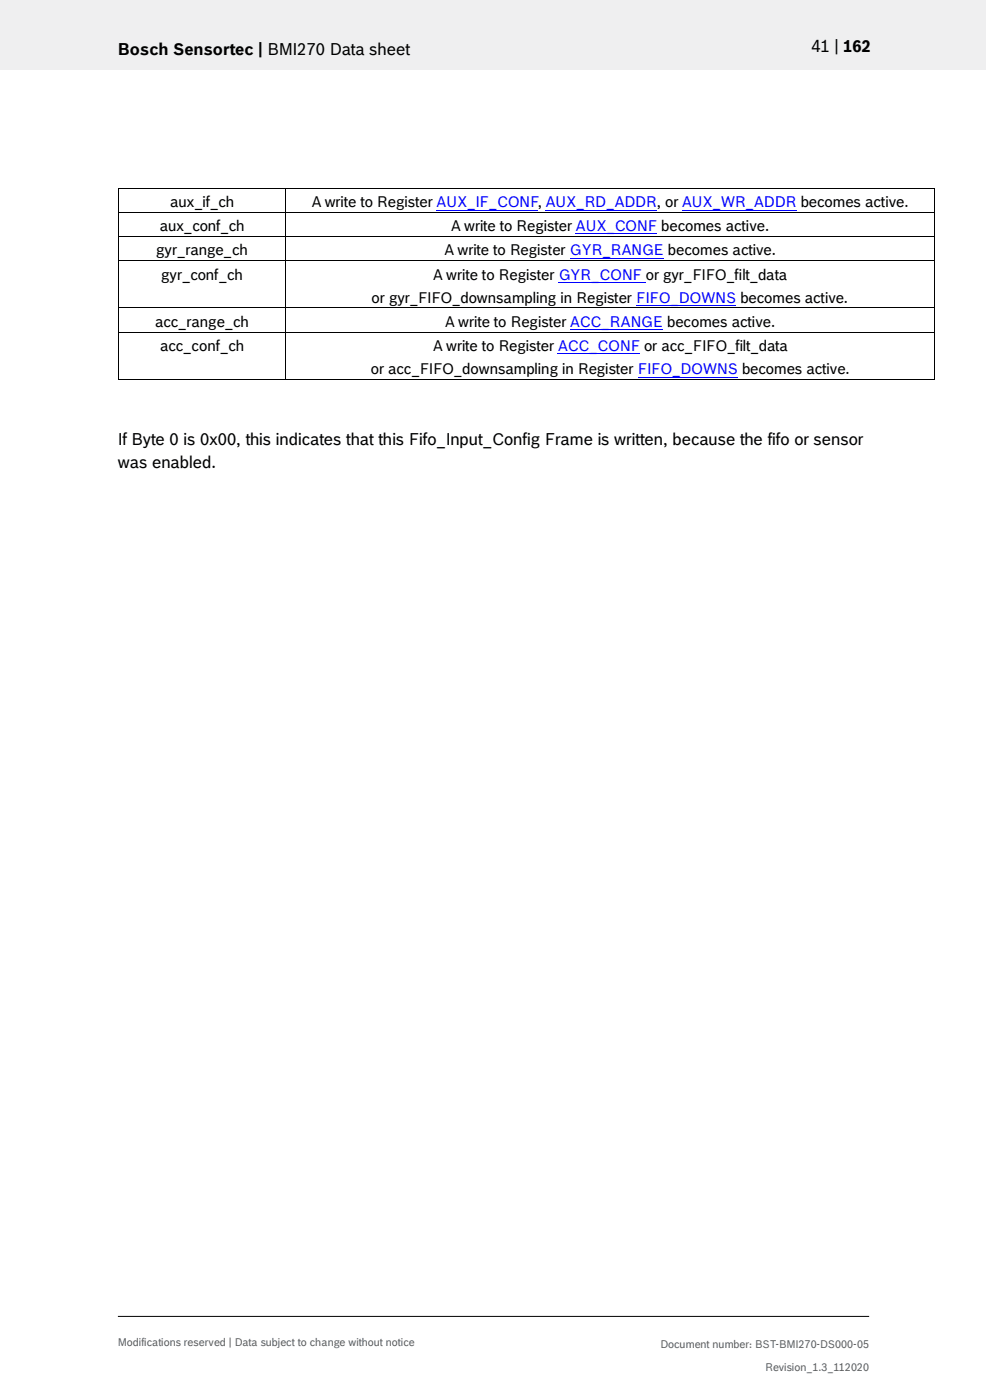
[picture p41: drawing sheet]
<svg xmlns="http://www.w3.org/2000/svg" width="210mm" height="297mm" viewBox="0 0 210 297" stroke-linecap="round" stroke-linejoin="round" font-family="sans-serif">
<defs><g id="words">
<g font-size="3.5">
<text x="25" y="11.6">Bosch Sensortec | BMI270 Data sheet</text>
<text x="172.1" y="11">41 | 162</text>
<text x="25" y="94.4">If Byte 0 is 0x00, this indicates that this Fifo_Input_Config Frame is written, because the fifo or sensor</text>
<text x="25" y="99.4">was enabled.</text>
</g>
<g font-size="3.2">
<text x="36.1" y="44">aux_if_ch</text>
<text x="66" y="44">A write to Register AUX_IF_CONF, AUX_RD_ADDR, or AUX_WR_ADDR becomes active.</text>
<text x="33.9" y="49.1">aux_conf_ch</text>
<text x="95.6" y="49.1">A write to Register AUX_CONF becomes active.</text>
<text x="33.2" y="54.2">gyr_range_ch</text>
<text x="34.2" y="59.3">gyr_conf_ch</text>
<text x="91.8" y="59.3">A write to Register GYR_CONF or gyr_FIFO_filt_data</text>
<text x="94.2" y="54.2">A write to Register GYR_RANGE becomes active.</text>
<text x="78.8" y="64.3">or gyr_FIFO_downsampling in Register FIFO_DOWNS becomes active.</text>
<text x="32.9" y="69.4">acc_range_ch</text>
<text x="94.4" y="69.4">A write to Register ACC_RANGE becomes active.</text>
<text x="34" y="74.5">acc_conf_ch</text>
<text x="91.8" y="74.5">A write to Register ACC_CONF or acc_FIFO_filt_data</text>
<text x="78.7" y="79.4">or acc_FIFO_downsampling in Register FIFO_DOWNS becomes active.</text>
</g>
<g font-size="2.3" fill="#535f6b">
<text x="25" y="285.6">Modifications reserved | Data subject to change without notice</text>
<text x="140.1" y="286">Document number: BST-BMI270-DS000-05</text>
<text x="162.3" y="290.9">Revision_1.3_112020</text>
</g>
</g></defs>
<path d="M-.1 0h209.2v14.8h-209.2z" fill-rule="evenodd" fill="#efeff0"/>
<g fill="none" stroke="#000" stroke-width=".21">
<path d="M25.2 39.9h35.3M60.7 39.9h137.4M25.1 40v5M25.1 45.1v4.9M25.1 50.2v5M25.1 55.3v9.9M25.2 45h35.3M25.2 50.1h35.3M25.2 55.3h35.3M60.6 40v5M60.6 45.1v4.9M60.6 50.2v5"/>
<path d="M60.6 55.3v9.9M60.7 45h137.4M60.7 50.1h137.4M60.7 55.3h137.4M198.2 40v5M198.2 45.1v4.9M198.2 50.2v5M198.2 55.3v9.9M25.1 65.4v5M25.1 70.5v9.9M25.2 65.3h35.3M25.2 70.4h35.3"/>
<path d="M60.6 65.4v5M60.6 70.5v9.9M60.7 65.3h137.4M60.7 70.4h137.4M198.2 65.4v5M198.2 70.5v9.9M25.2 80.5h35.3M60.7 80.5h137.4M25 279.3h159.4"/>
</g>
<path d="M92.6 44.6h21.5M115.7 44.6h23.6M118.5 59.9h18.5M120.9 54.8h19.9M122.1 49.6h17.3M144.6 44.6h24.4M118.3 75h17.4M120.9 70h19.7M135 64.8h21.2M135.3 80h21.2" fill="none" stroke="#00f" stroke-width=".21"/>
<g fill="#000">
<path d="M25 39.8h.2v.2h-.2z" fill-rule="evenodd"/>
<path d="M25 39.8h.2v.2h-.2z" fill-rule="evenodd"/>
<path d="M25 45h.2v.1h-.2z" fill-rule="evenodd"/>
<path d="M25 50h.2v.2h-.2z" fill-rule="evenodd"/>
<path d="M25 55.2h.2v.1h-.2z" fill-rule="evenodd"/>
<path d="M60.5 39.8h.2v.2h-.2z" fill-rule="evenodd"/>
<path d="M60.5 45h.2v.1h-.2z" fill-rule="evenodd"/>
<path d="M60.5 50h.2v.2h-.2z" fill-rule="evenodd"/>
<path d="M60.5 55.2h.2v.1h-.2z" fill-rule="evenodd"/>
<path d="M198.1 39.8h.2v.2h-.2z" fill-rule="evenodd"/>
<path d="M198.1 39.8h.2v.2h-.2z" fill-rule="evenodd"/>
<path d="M198.1 45h.2v.1h-.2z" fill-rule="evenodd"/>
<path d="M198.1 50h.2v.2h-.2z" fill-rule="evenodd"/>
<path d="M198.1 55.2h.2v.1h-.2z" fill-rule="evenodd"/>
<path d="M25 65.2h.2v.2h-.2z" fill-rule="evenodd"/>
<path d="M25 70.4h.2v.1h-.2z" fill-rule="evenodd"/>
<path d="M60.5 65.2h.2v.2h-.2z" fill-rule="evenodd"/>
<path d="M60.5 70.4h.2v.1h-.2z" fill-rule="evenodd"/>
<path d="M198.1 65.2h.2v.2h-.2z" fill-rule="evenodd"/>
<path d="M198.1 70.4h.2v.1h-.2z" fill-rule="evenodd"/>
<path d="M25 80.4h.2v.2h-.2z" fill-rule="evenodd"/>
<path d="M25 80.4h.2v.2h-.2z" fill-rule="evenodd"/>
<path d="M60.5 80.4h.2v.2h-.2z" fill-rule="evenodd"/>
<path d="M198.1 80.4h.2v.2h-.2z" fill-rule="evenodd"/>
<path d="M198.1 80.4h.2v.2h-.2z" fill-rule="evenodd"/>
</g>
<use href="#words"/>
</svg>
